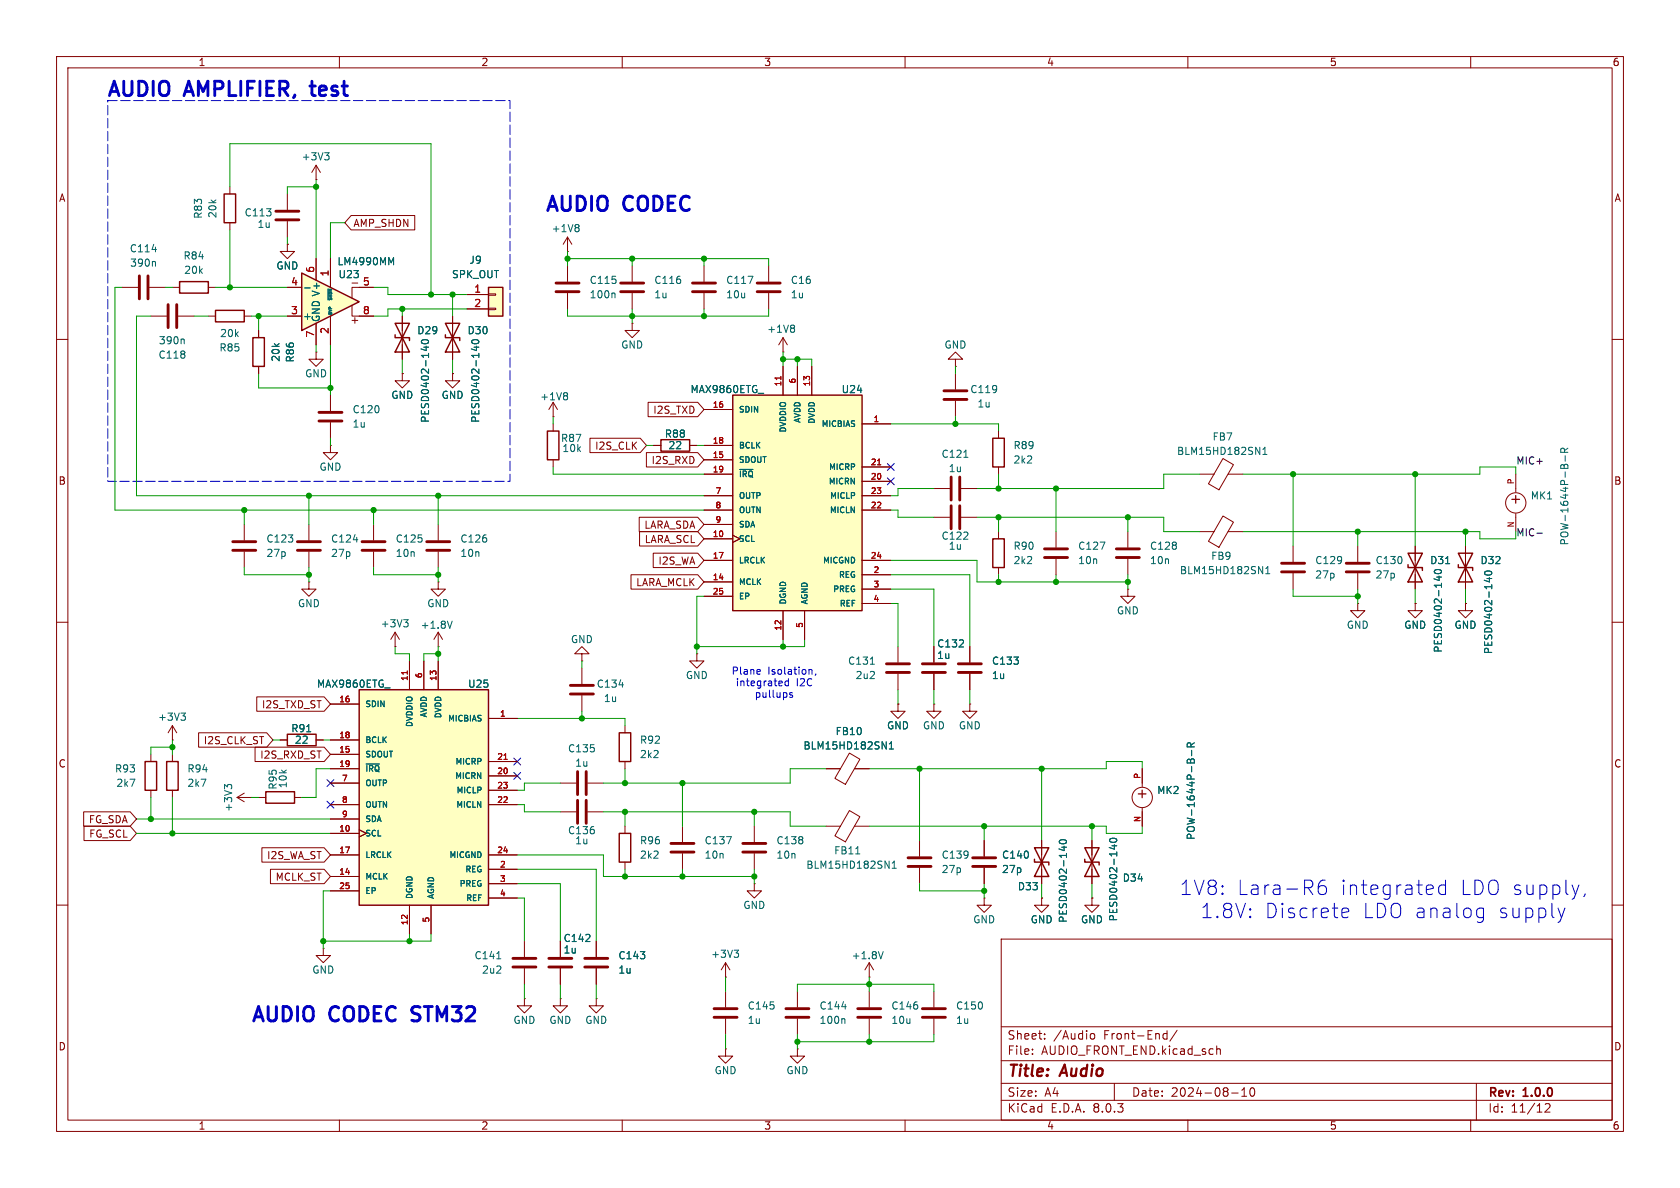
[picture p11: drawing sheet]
<svg xmlns="http://www.w3.org/2000/svg" width="297mm" height="210mm" viewBox="0 0 297 210" stroke-linecap="round" stroke-linejoin="round" font-family="sans-serif">
<defs><g id="words">
<g font-size="3.5" fill="#0000c2">
<text x="18.6" y="17.8">AUDIO</text>
<text x="32.8" y="17.8">AMPLIFIER,</text>
<text x="56.1" y="17.8">test</text>
<text x="96.1" y="38.1">AUDIO</text>
<text x="110.3" y="38.1">CODEC</text>
<text x="208.5" y="158.5">1V8:</text>
<text x="218.6" y="158.5">Lara-R6</text>
<text x="236.8" y="158.5">integrated</text>
<text x="258" y="158.5">LDO supply,</text>
<text x="212.2" y="162.6">1.8V:</text>
<text x="223.5" y="162.6">Discrete</text>
<text x="240.8" y="162.6">LDO analog</text>
<text x="264.6" y="162.6">supply</text>
<text x="44.1" y="181.4">AUDIO</text>
<text x="58.3" y="181.4">CODEC</text>
<text x="73.8" y="181.4">STM32</text>
</g>
<g font-size="2.8" fill="#840000">
<text x="178" y="190.9">Title:</text>
<text x="187.7" y="190.9">Audio</text>
</g>
<g font-size="2.5" fill="#840000">
<text x="266.7" y="89.4">+</text>
<text x="200.7" y="141.4">+</text>
</g>
<g font-size="2.1" fill="#840000">
<text x="178" y="184">Sheet:</text>
<text x="186.2" y="184">/Audio</text>
<text x="195.2" y="184">Front-End/</text>
<text x="178" y="186.7">File:</text>
<text x="184.1" y="186.7">AUDIO_FRONT_END.kicad_sch</text>
<text x="178" y="196.9">KiCad</text>
<text x="178" y="194.1">Size:</text>
<text x="184.7" y="194.1">A4</text>
<text x="185.7" y="196.9">E.D.A.</text>
<text x="193.3" y="196.9">8.0.3</text>
<text x="200" y="194.1">Date:</text>
<text x="207" y="194.1">2024-08-10</text>
<text x="263" y="194.3">Rev:</text>
<text x="263" y="196.9">Id:</text>
<text x="267.1" y="196.9">11/12</text>
<text x="269.4" y="194.3">1.0.0</text>
</g>
<g font-size="1.8" fill="#840000">
<text x="35" y="11.9">1</text>
<text x="85" y="11.9">2</text>
<text x="135" y="11.9">3</text>
<text x="185" y="11.9">4</text>
<text x="235" y="11.9">5</text>
<text x="285" y="11.9">6</text>
<text x="10.3" y="35.9">A</text>
<text x="285.3" y="35.9">A</text>
<text x="62.4" y="40.3">AMP_SHDN</text>
<text x="115.4" y="73.3">I2S_TXD</text>
<text x="105.1" y="79.7">I2S_CLK</text>
<text x="115.1" y="82.2">I2S_RXD</text>
<text x="10.3" y="85.9">B</text>
<text x="285.3" y="85.9">B</text>
<text x="113.8" y="93.7">LARA_SDA</text>
<text x="113.9" y="96.2">LARA_SCL</text>
<text x="116.3" y="100">I2S_WA</text>
<text x="112.4" y="103.8">LARA_MCLK</text>
<text x="46.2" y="125.4">I2S_TXD_ST</text>
<text x="35.9" y="131.8">I2S_CLK_ST</text>
<text x="10.3" y="135.9">C</text>
<text x="45.9" y="134.3">I2S_RXD_ST</text>
<text x="285.3" y="135.9">C</text>
<text x="15.6" y="145.7">FG_SDA</text>
<text x="15.7" y="148.3">FG_SCL</text>
<text x="47.1" y="152.1">I2S_WA_ST</text>
<text x="48.6" y="155.9">MCLK_ST</text>
<text x="10.3" y="185.9">D</text>
<text x="285.3" y="185.9">D</text>
<text x="35" y="199.9">1</text>
<text x="85" y="199.9">2</text>
<text x="135" y="199.9">3</text>
<text x="185" y="199.9">4</text>
<text x="235" y="199.9">5</text>
<text x="285" y="199.9">6</text>
</g>
<g font-size="1.8" fill="#006464">
<text x="53.2" y="28.5">+3V3</text>
<text x="35.9" y="38.8" transform="rotate(-90 35.9 38.8)">R83</text>
<text x="38.5" y="38.7" transform="rotate(-90 38.5 38.7)">20k</text>
<text x="43.1" y="38.5">C113</text>
<text x="45.4" y="40.5">1u</text>
<text x="97.4" y="41.2">+1V8</text>
<text x="22.8" y="44.8">C114</text>
<text x="22.9" y="47.3">390n</text>
<text x="32.3" y="46.1">R84</text>
<text x="48.8" y="47.9">GND</text>
<text x="59.6" y="47.1">LM4990MM</text>
<text x="82.9" y="46.8">J9</text>
<text x="32.5" y="48.6">20k</text>
<text x="59.7" y="49.4">U23</text>
<text x="79.8" y="49.4">SPK_OUT</text>
<text x="104.1" y="50.4">C115</text>
<text x="104.1" y="52.9">100n</text>
<text x="115.6" y="50.4">C116</text>
<text x="115.6" y="52.9">1u</text>
<text x="128.3" y="50.4">C117</text>
<text x="128.3" y="52.9">10u</text>
<text x="139.7" y="52.9">1u</text>
<text x="139.7" y="50.4">C16</text>
<text x="38.8" y="59.8">20k</text>
<text x="53.5" y="56.7">+</text>
<text x="56.7" y="57" transform="rotate(-90 56.7 57)">GND V+</text>
<text x="73.7" y="59.3">D29</text>
<text x="82.6" y="59.3">D30</text>
<text x="135.5" y="59">+1V8</text>
<text x="27.9" y="63.6">C118</text>
<text x="28" y="61.1">390n</text>
<text x="38.7" y="62.3">R85</text>
<text x="49.6" y="64.1" transform="rotate(-90 49.6 64.1)">20k</text>
<text x="52.2" y="64.2" transform="rotate(-90 52.2 64.2)">R86</text>
<text x="109.7" y="61.8">GND</text>
<text x="166.9" y="61.8">GND</text>
<text x="53.8" y="66.9">GND</text>
<text x="69.1" y="70.7">GND</text>
<text x="78" y="70.7">GND</text>
<text x="95.4" y="71">+1V8</text>
<text x="122" y="69.7">MAX9860ETG_</text>
<text x="148.7" y="69.7">U24</text>
<text x="171.4" y="69.7">C119</text>
<text x="62.2" y="73.3">C120</text>
<text x="62.2" y="75.8">1u</text>
<text x="76" y="74.8" transform="rotate(-90 76 74.8)">PESD0402-140</text>
<text x="84.9" y="74.8" transform="rotate(-90 84.9 74.8)">PESD0402-140</text>
<text x="117.4" y="77.6">R88</text>
<text x="172.7" y="72.2">1u</text>
<text x="56.4" y="83.4">GND</text>
<text x="99.1" y="78.3">R87</text>
<text x="99.3" y="80.1">10k</text>
<text x="118.1" y="79.6">22</text>
<text x="166.4" y="81.1">C121</text>
<text x="167.6" y="83.7">1u</text>
<text x="179.1" y="82.1">2k2</text>
<text x="179.1" y="79.6">R89</text>
<text x="208" y="80.6">BLM15HD182SN1</text>
<text x="214.3" y="78.1">FB7</text>
<text x="270.5" y="88.5">MK1</text>
<text x="166.4" y="95.6">C122</text>
<text x="47" y="96.1">C123</text>
<text x="47" y="98.7">27p</text>
<text x="58.4" y="96.1">C124</text>
<text x="58.4" y="98.7">27p</text>
<text x="69.9" y="96.1">C125</text>
<text x="69.9" y="98.7">10n</text>
<text x="81.3" y="96.1">C126</text>
<text x="81.3" y="98.7">10n</text>
<text x="167.6" y="97.4">1u</text>
<text x="179.1" y="99.9">2k2</text>
<text x="179.1" y="97.4">R90</text>
<text x="190.5" y="97.4">C127</text>
<text x="190.5" y="99.9">10n</text>
<text x="203.2" y="97.4">C128</text>
<text x="203.2" y="99.9">10n</text>
<text x="208.5" y="101.7">BLM15HD182SN1</text>
<text x="214" y="99.2">FB9</text>
<text x="232.4" y="99.9">C129</text>
<text x="243.1" y="99.9">C130</text>
<text x="252.7" y="99.9">D31</text>
<text x="261.6" y="99.9">D32</text>
<text x="277.5" y="96.5" transform="rotate(-90 277.5 96.5)">POW-1644P-B-R</text>
<text x="52.6" y="107.5">GND</text>
<text x="75.4" y="107.5">GND</text>
<text x="232.4" y="102.5">27p</text>
<text x="243.1" y="102.5">27p</text>
<text x="67.2" y="111.1">+3V3</text>
<text x="74.3" y="111.4">+1.8V</text>
<text x="100.8" y="113.9">GND</text>
<text x="197.4" y="108.8">GND</text>
<text x="238" y="111.4">GND</text>
<text x="248.2" y="111.4">GND</text>
<text x="257" y="111.4">GND</text>
<text x="149.8" y="117.7">C131</text>
<text x="165.6" y="114.7">C132</text>
<text x="165.6" y="116.7">1u</text>
<text x="175.3" y="117.7">C133</text>
<text x="255.1" y="115.5" transform="rotate(-90 255.1 115.5)">PESD0402-140</text>
<text x="264" y="115.7" transform="rotate(-90 264 115.7)">PESD0402-140</text>
<text x="55.9" y="121.8">MAX9860ETG_</text>
<text x="82.7" y="121.8">U25</text>
<text x="105.4" y="121.8">C134</text>
<text x="106.7" y="124.3">1u</text>
<text x="121.2" y="120.2">GND</text>
<text x="151.2" y="120.2">2u2</text>
<text x="175.3" y="120.2">1u</text>
<text x="27.8" y="127.6">+3V3</text>
<text x="51.4" y="129.6">R91</text>
<text x="52" y="131.7">22</text>
<text x="113" y="131.7">R92</text>
<text x="147.6" y="130.1">FB10</text>
<text x="156.7" y="129.1">GND</text>
<text x="163.1" y="129.1">GND</text>
<text x="169.4" y="129.1">GND</text>
<text x="20.2" y="136.8">R93</text>
<text x="33" y="136.8">R94</text>
<text x="100.3" y="133.2">C135</text>
<text x="101.6" y="135.7">1u</text>
<text x="113" y="134.2">2k2</text>
<text x="141.9" y="132.7">BLM15HD182SN1</text>
<text x="20.5" y="139.3">2k7</text>
<text x="33" y="139.3">2k7</text>
<text x="41.2" y="143.6" transform="rotate(-90 41.2 143.6)">+3V3</text>
<text x="49.1" y="139.7" transform="rotate(-90 49.1 139.7)">R95</text>
<text x="50.9" y="139.4" transform="rotate(-90 50.9 139.4)">10k</text>
<text x="204.5" y="140.6">MK2</text>
<text x="100.3" y="147.7">C136</text>
<text x="101.6" y="149.5">1u</text>
<text x="113" y="149.5">R96</text>
<text x="124.5" y="149.5">C137</text>
<text x="137.2" y="149.5">C138</text>
<text x="211.4" y="148.6" transform="rotate(-90 211.4 148.6)">POW-1644P-B-R</text>
<text x="113" y="152">2k2</text>
<text x="124.5" y="152">10n</text>
<text x="137.2" y="152">10n</text>
<text x="142.4" y="153.8">BLM15HD182SN1</text>
<text x="147.4" y="151.2">FB11</text>
<text x="166.4" y="152">C139</text>
<text x="166.4" y="154.5">27p</text>
<text x="177" y="152">C140</text>
<text x="177" y="154.5">27p</text>
<text x="131.3" y="160.9">GND</text>
<text x="179.8" y="157.6">D33</text>
<text x="198.4" y="156.1">D34</text>
<text x="99.5" y="166.7">C142</text>
<text x="172" y="163.4">GND</text>
<text x="182.1" y="163.4">GND</text>
<text x="188.8" y="163.2" transform="rotate(-90 188.8 163.2)">PESD0402-140</text>
<text x="191" y="163.4">GND</text>
<text x="197.7" y="163" transform="rotate(-90 197.7 163)">PESD0402-140</text>
<text x="55.1" y="172.3">GND</text>
<text x="83.8" y="169.8">C141</text>
<text x="85.1" y="172.3">2u2</text>
<text x="99.5" y="168.8">1u</text>
<text x="109.2" y="169.8">C143</text>
<text x="109.2" y="172.3">1u</text>
<text x="125.6" y="169.5">+3V3</text>
<text x="150.5" y="169.8">+1.8V</text>
<text x="132.1" y="178.7">C145</text>
<text x="144.8" y="178.7">C144</text>
<text x="157.5" y="178.7">C146</text>
<text x="168.9" y="178.7">C150</text>
<text x="90.7" y="181.2">GND</text>
<text x="97" y="181.2">GND</text>
<text x="103.4" y="181.2">GND</text>
<text x="132.1" y="181.2">1u</text>
<text x="144.8" y="181.2">100n</text>
<text x="157.5" y="181.2">10u</text>
<text x="168.9" y="181.2">1u</text>
<text x="126.2" y="190.1">GND</text>
<text x="138.9" y="190.1">GND</text>
</g>
<g font-size="1.8" fill="#a90000">
<text x="51.4" y="50.5">4</text>
<text x="55.6" y="48.3" transform="rotate(-90 55.6 48.3)">6</text>
<text x="58.2" y="49" transform="rotate(-90 58.2 49)">1</text>
<text x="64.1" y="50.5">5</text>
<text x="83.7" y="51.8">1</text>
<text x="51.4" y="55.6">3</text>
<text x="55.6" y="59.8" transform="rotate(-90 55.6 59.8)">7</text>
<text x="58.2" y="59.1" transform="rotate(-90 58.2 59.1)">2</text>
<text x="64.1" y="55.6">8</text>
<text x="83.7" y="54.4">2</text>
</g>
<text font-size="1.8" fill="#0f0f0f" x="268" y="82.2">MIC+</text>
<text font-size="1.8" fill="#009600" x="268" y="94.9">MIC-</text>
<g font-size="1.8" fill="#0000c2">
<text x="129.2" y="119.5">Plane</text>
<text x="135.7" y="119.5">Isolation,</text>
<text x="130" y="121.5">integrated</text>
<text x="133.3" y="123.6">pullups</text>
<text x="140.8" y="121.5">I2C</text>
</g>
<g font-size="1.4" fill="#a90000">
<text x="138.2" y="68.4" transform="rotate(-90 138.2 68.4)">11</text>
<text x="140.7" y="67.9" transform="rotate(-90 140.7 67.9)">6</text>
<text x="143.3" y="68.4" transform="rotate(-90 143.3 68.4)">13</text>
<text x="125.9" y="72.1">16</text>
<text x="154.3" y="74.7">1</text>
<text x="125.9" y="81">15</text>
<text x="125.9" y="78.5">18</text>
<text x="125.9" y="83.6">19</text>
<text x="153.8" y="82.3">21</text>
<text x="126.4" y="87.4">7</text>
<text x="126.4" y="89.9">8</text>
<text x="153.8" y="84.8">20</text>
<text x="153.8" y="89.9">22</text>
<text x="153.8" y="87.4">23</text>
<text x="267.7" y="85.7" transform="rotate(-90 267.7 85.7)">P</text>
<text x="125.9" y="95">10</text>
<text x="126.4" y="92.5">9</text>
<text x="267.7" y="93.4" transform="rotate(-90 267.7 93.4)">N</text>
<text x="125.9" y="98.8">17</text>
<text x="153.8" y="98.8">24</text>
<text x="154.3" y="101.3">2</text>
<text x="125.9" y="102.6">14</text>
<text x="125.9" y="105.2">25</text>
<text x="154.3" y="103.9">3</text>
<text x="154.3" y="106.4">4</text>
<text x="138.2" y="111.6" transform="rotate(-90 138.2 111.6)">12</text>
<text x="142" y="111.1" transform="rotate(-90 142 111.1)">5</text>
<text x="74.7" y="120" transform="rotate(-90 74.7 120)">6</text>
<text x="59.9" y="124.2">16</text>
<text x="72.1" y="120.5" transform="rotate(-90 72.1 120.5)">11</text>
<text x="77.2" y="120.5" transform="rotate(-90 77.2 120.5)">13</text>
<text x="59.9" y="130.6">18</text>
<text x="88.3" y="126.7">1</text>
<text x="59.9" y="133.1">15</text>
<text x="59.9" y="135.6">19</text>
<text x="87.8" y="136.9">20</text>
<text x="87.8" y="134.4">21</text>
<text x="201.7" y="137.8" transform="rotate(-90 201.7 137.8)">P</text>
<text x="60.3" y="138.2">7</text>
<text x="60.3" y="142">8</text>
<text x="87.8" y="142">22</text>
<text x="87.8" y="139.4">23</text>
<text x="59.9" y="147.1">10</text>
<text x="60.3" y="144.5">9</text>
<text x="201.7" y="145.4" transform="rotate(-90 201.7 145.4)">N</text>
<text x="59.9" y="154.7">14</text>
<text x="59.9" y="150.9">17</text>
<text x="87.8" y="150.9">24</text>
<text x="88.3" y="153.4">2</text>
<text x="88.3" y="156">3</text>
<text x="59.9" y="157.2">25</text>
<text x="88.3" y="158.5">4</text>
<text x="72.1" y="163.7" transform="rotate(-90 72.1 163.7)">12</text>
<text x="75.9" y="163.2" transform="rotate(-90 75.9 163.2)">5</text>
</g>
<g font-size="1.4" fill="#006464">
<text x="130.6" y="73.1">SDIN</text>
<text x="139.2" y="76.6" transform="rotate(-90 139.2 76.6)">DVDDIO</text>
<text x="141.7" y="74.9" transform="rotate(-90 141.7 74.9)">AVDD</text>
<text x="144.2" y="75" transform="rotate(-90 144.2 75)">DVDD</text>
<text x="145.1" y="75.7">MICBIAS</text>
<text x="130.6" y="82">SDOUT</text>
<text x="130.6" y="79.5">BCLK</text>
<text x="146.4" y="83.3">MICRP</text>
<text x="130.6" y="84.6">~{IRQ}</text>
<text x="130.6" y="88.4">OUTP</text>
<text x="146.4" y="85.8">MICRN</text>
<text x="146.6" y="88.4">MICLP</text>
<text x="130.6" y="96">SCL</text>
<text x="130.6" y="90.9">OUTN</text>
<text x="130.6" y="93.4">SDA</text>
<text x="146.6" y="90.9">MICLN</text>
<text x="130.6" y="99.8">LRCLK</text>
<text x="145.4" y="99.8">MICGND</text>
<text x="130.6" y="103.6">MCLK</text>
<text x="130.6" y="106.1">EP</text>
<text x="139.2" y="106.9" transform="rotate(-90 139.2 106.9)">DGND</text>
<text x="143" y="106.9" transform="rotate(-90 143 106.9)">AGND</text>
<text x="147.2" y="104.9">PREG</text>
<text x="148.2" y="102.3">REG</text>
<text x="148.3" y="107.4">REF</text>
<text x="64.5" y="125.2">SDIN</text>
<text x="64.5" y="131.5">BCLK</text>
<text x="73.1" y="128.7" transform="rotate(-90 73.1 128.7)">DVDDIO</text>
<text x="75.7" y="127" transform="rotate(-90 75.7 127)">AVDD</text>
<text x="78.2" y="127.1" transform="rotate(-90 78.2 127.1)">DVDD</text>
<text x="79.1" y="127.7">MICBIAS</text>
<text x="64.5" y="134.1">SDOUT</text>
<text x="64.5" y="136.6">~{IRQ}</text>
<text x="80.3" y="137.9">MICRN</text>
<text x="80.4" y="135.4">MICRP</text>
<text x="64.5" y="139.2">OUTP</text>
<text x="64.5" y="143">OUTN</text>
<text x="80.5" y="143">MICLN</text>
<text x="80.6" y="140.4">MICLP</text>
<text x="64.5" y="148.1">SCL</text>
<text x="64.5" y="145.5">SDA</text>
<text x="64.5" y="155.7">MCLK</text>
<text x="64.5" y="151.9">LRCLK</text>
<text x="79.3" y="151.9">MICGND</text>
<text x="82.1" y="154.4">REG</text>
<text x="64.5" y="158.2">EP</text>
<text x="73.1" y="159" transform="rotate(-90 73.1 159)">DGND</text>
<text x="76.9" y="159" transform="rotate(-90 76.9 159)">AGND</text>
<text x="81.1" y="156.9">PREG</text>
<text x="82.3" y="159.5">REF</text>
</g>
<g font-size=".7" fill="#006464">
<text x="58.9" y="53.3" transform="rotate(-90 58.9 53.3)">~{SHDN}</text>
<text x="58.9" y="55.8" transform="rotate(-90 58.9 55.8)">BYP</text>
</g>
</g></defs>
<g fill="none" stroke="#840000" stroke-width=".18">
<path d="M10 10h277v190h-277zM12 12h273v186h-273zM60 10v2M110 10v2M160 10v2M210 10v2M260 10v2M50.8 34.3v2.8M50.8 39.1v2.8M10 60h2M21.6 50.8h2.8M26.4 50.8h2.8"/>
<path d="M285 60h2M10 110h2M69.8 114.3h.1M69.8 111.8l-.7 1.2M69.8 111.8v2.5M69.8 111.8l.8 1.2M171.4 114.3v2.8M171.4 119.1v2.8M285 110h2M171.4 124.5v1.2h1.3l-1.3 1.3-1.2-1.3h1.2M171.4 124.5h.1M10 160h2"/>
<path d="M285 160h2M177 166h108v32h-108zM60 198v2M110 198v2M160 198v2M177 194.5h108M177 191.5h108M177 187.5h108M177 181.5h108M182.5 186.3v.1M182.5 185.5v.1M184.7 183.6v.1"/>
<path d="M184.7 182.8v.1M192.7 183l.3-.3 .4 .1 .1 .2v.4l-.1 .2-.4 .1-.3-.3M197 191.5v3M205.7 182.8h.6M205.7 183.6h.6M206.3 182.2v1.5M208.1 182.1l-1.3 2M210 198v2M215.1 184.9v1.5M215.1 185.5l.2-.1 .4 .1v.9M217.7 193.2h1.2M219.5 193.8h.9"/>
<path d="M219.5 192.7l.5-.4v1.5M221.2 192.4l.1-.1a.81 .81 0 0 1 .6 .6 .81 .81 0 0 1-.3 .8l-.1 .1a.81 .81 0 0 1-.6-.6 .81 .81 0 0 1 .3-.8zM260 198v2M261 191.5v6.5M273.2 195.2l.5-.1 .3 .1v.3l-.9 1.1h.9"/>
</g>
<path d="M48.8 37.3h4M48.8 38.9h4M24.6 48.8v4M26.2 48.8v4M169.4 118.9h4.1M169.4 117.3h4.1" fill="none" stroke="#840000" stroke-width=".51"/>
<path d="M26.9 44.1h.8M27.3 46.2l.2 .2v.7M71.4 109.5h.7l-.4 .5M71.9 110l.2 .3v.3l-.2 .2" fill="none" stroke="#006464" stroke-width=".18"/>
<path d="M53.3 48.3l10.2 5-10.2 5.1z" fill="#ffffc2"/>
<g fill="none" stroke="#840000" stroke-width=".18">
<path d="M50.8 55.9h2.5M50.8 50.8h2.5M55.9 45.7v3.8M55.9 57.2v3.8M58.4 45.7v5.1M58.4 55.9v5.1M62.2 54v1.9h3.8M62.2 50h1M62.2 56.6h1M62.7 56.1v1.1M66 50.8h-3.8v1.9M80 55.9v7.6"/>
<path d="M100.3 44.5h.1M100.3 41.9l-.7 1.3M100.3 41.9v2.6M100.3 41.9l.8 1.3M111.8 57.2v1.2h1.2l-1.2 1.3-1.3-1.3h1.3M111.8 57.2h.1M111.8 47v2.8M111.8 51.8v2.8M80 66v1.3h1.3l-1.3 1.3-1.3-1.3h1.3M80 66h.1M97.8 73.7h.1M97.8 71.1v2.6"/>
<path d="M97.8 74.9v1.3M97.8 71.1l-.8 1.3M97.8 71.1l.8 1.3M77.5 92.7v2.8M77.5 97.5v2.8M97.8 81.3v1.3M165.1 91.4h2.8M169.9 91.4h2.8M176.5 94v1.3M77.5 114.3h.1M77.5 111.8v2.5M77.5 111.8l-.8 1.2"/>
<path d="M77.5 111.8l.7 1.2M102.9 115.6h1.2l-1.2-1.3-1.3 1.3h1.3v1.2M102.9 116.8h.1M102.9 118.1v2.8M123.2 115.6v1.2h1.3l-1.3 1.3-1.3-1.3h1.3M123.2 115.6h.1M176.5 100.3v1.3M99.1 138.4h2.8M102.9 122.9v2.8M103.9 138.4h2.8M110.5 128.3v1.2M110.5 134.6v1.3"/>
<path d="M110.5 146.1v1.2M110.5 152.4v1.3M120.6 146.1v2.7M120.6 150.9v2.8M133.3 156.2v1.3h1.3l-1.3 1.3-1.2-1.3h1.2M133.3 156.2h.1M133.3 146.1v2.7M133.3 150.9v2.8M146 146.1h2.6M150.2 143.3l1.8 1.1-2.5 4.4-1.9-1zM151.1 146.1h2.6M162.6 148.6v2.8"/>
<path d="M162.6 153.4v2.8M174 158.8v1.2h1.3l-1.3 1.3-1.3-1.3h1.3M174 158.8h.1M174 148.6v2.8M174 153.4v2.8M193 158.8v1.2h1.3l-1.3 1.3-1.2-1.3h1.2M193 158.8h.1M193 148.6v7.6M105.4 166.4v2.8M105.4 171.2v2.8M128.3 172.7h.1M128.3 170.2l-.8 1.3"/>
<path d="M128.3 170.2v2.5M128.3 175.3v2.8M128.3 170.2l.7 1.3M141 175.3v2.8M153.7 172.7h.1M153.7 170.2l-.8 1.3M153.7 170.2v2.5M153.7 175.3v2.8M153.7 170.2l.7 1.3M128.3 185.4v1.3h1.2l-1.2 1.3-1.3-1.3h1.3M128.3 185.4h.1M128.3 180.1v2.8"/>
<path d="M141 185.4v1.3h1.2l-1.2 1.3-1.3-1.3h1.3M141 185.4h.1M141 180.1v2.8M153.7 180.1v2.8"/>
</g>
<path d="M53.3 48.3l10.2 5-10.2 5.1zM78.7 59.2v.5h2.6v.5M78.7 57.2h2.6l-2.6 5h2.6zM96.8 76.2h2v5.1h-2zM175.5 95.3h2v5h-2zM109.5 129.5h2v5.1h-2zM109.5 147.3h2v5.1h-2zM191.8 151.9v.5h2.5v.5M191.8 149.9h2.5l-2.5 5h2.5z" fill="none" stroke="#840000" stroke-width=".25"/>
<g fill="none" stroke="#006464" stroke-width=".18">
<path d="M102.1 39.7l.3 .2-.3 .3 .3 .3v.2l-.3 .3M53.9 50.9h.9M58 51.1v1.9M58.1 54.8l.3 .1-.3 .2M58.2 55.3l-.1 .2h.5M58.2 54.3l-.1 .3h.5M69.2 46.4l.4-.9v1.3M83.4 60.2a.75 .75 0 0 1 1.3 .3 .72 .72 0 0 1-1.3-.2zM83.8 61.4h.9M84.2 61.2v.8l-.9-.3M100.1 69.4l.2 .3-.2 .3 .2 .2v.2l-.2 .3M79.9 109.8l-.4 1.3"/>
<path d="M109.4 121.1h.8M128.4 147.9h.9l-.6 1.3M151.3 150.9h.7M157.7 153.5h.8M157.7 152.6l.4-.4v1.3M196.3 148.3a.68 .68 0 0 1 1.1 .3 .72 .72 0 0 1-1.2-.1zM196.6 149.5h.8M197 149.3v.8l-.9-.3M129.8 168h.8l-.5 .4M130.3 168.4l.3 .3v.3l-.3 .2M148.8 178h.8M156.1 168.2l-.4 1.3"/>
<path d="M149.2 180.1l.2 .2v.6"/>
</g>
<g fill="none" stroke="#840000" stroke-width=".51">
<path d="M109.7 51.6h4.1M109.7 50h4.1M75.4 97.3h4.1M75.4 95.8h4.1M168.1 89.4v4.1M169.7 89.4v4.1M100.8 122.7h4.1M100.8 121.2h4.1M102.1 136.4v4.1M103.6 136.4v4.1M118.6 150.6h4.1M118.6 149.1h4.1"/>
<path d="M131.3 150.6h4.1M131.3 149.1h4.1M160.5 153.2h4.1M160.5 151.6h4.1M172 153.2h4M172 151.6h4M103.4 170.9h4M103.4 169.4h4M126.2 179.8h4.1M126.2 178.3h4.1M138.9 179.8h4.1M138.9 178.3h4.1"/>
<path d="M151.6 179.8h4.1M151.6 178.3h4.1"/>
</g>
<path d="M86.4 50.8h2.5v5.1h-2.5z" fill="#ffffc2"/>
<g fill="none" stroke="#840000" stroke-width=".18">
<path d="M71.1 55.9v7.6M82.5 52.1h3.9M82.5 54.6h3.9M86.4 54.5h1.2v.2h-1.2zM86.4 51.9h1.2v.3h-1.2zM100.3 47v2.8M100.3 51.8v2.8M124.5 47v2.8M124.5 51.8v2.8M135.9 47v2.8M135.9 51.8v2.8M138.4 59.7l-.7 1.3"/>
<path d="M138.4 59.7v2.5M138.4 59.7l.8 1.3M58.4 78.7v1.3h1.3l-1.3 1.3-1.3-1.3h1.3M58.4 78.7h.1M58.4 69.9v2.7M58.4 74.7v2.8M71.1 66v1.3h1.3l-1.3 1.3-1.3-1.3h1.3M71.1 66h.1M138.4 62.2h.1M168.9 63.5h1.3l-1.3-1.3-1.3 1.3h1.3v1.3M168.9 64.8h.1M168.9 66v2.8"/>
<path d="M168.9 70.9v2.8M176.5 76.2v1.3M165.1 86.4h2.8M169.9 86.4h2.8M176.5 82.6v1.2M186.7 94v2.8M186.7 98.8v2.8M199.4 94v2.8M199.4 98.8v2.8M228.6 96.5v2.8M268 83.8v3.2M268 90.8v3.2"/>
<path d="M77.5 102.9v1.2h1.2l-1.2 1.3-1.3-1.3h1.3M77.5 102.9h.1M199.4 104.1v1.3h1.3l-1.3 1.3-1.3-1.3h1.3M199.4 104.1h.1M228.6 101.3v2.8M26.7 133.4v1.2M26.7 139.7v1.3M30.5 130.8h.1M30.5 128.3v2.5M30.5 133.4v1.2M30.5 139.7v1.3M30.5 128.3l-.8 1.2"/>
<path d="M30.5 128.3l.7 1.2M49.5 130.8h1.3M55.9 130.8h1.2M41.9 141l1.3 .7M41.9 141h2.5M43.2 140.2l-1.3 .8M44.4 141h.1M45.7 141h1.3M52.1 141h1.2M99.1 143.5h2.8M103.9 143.5h2.8M184.1 158.8v1.2h1.3l-1.3 1.3-1.2-1.3h1.2"/>
<path d="M184.1 158.8h.1M184.1 148.6v7.6M165.1 175.3v2.8M165.1 180.1v2.8"/>
<circle cx="268" cy="88.9" r="1.8"/>
</g>
<path d="M69.8 59.2v.5h2.6v.5M69.8 57.2h2.6l-2.6 5h2.6zM86.4 50.8h2.5v5.1h-2.5zM175.5 77.5h2v5.1h-2zM25.7 134.6h2v5.1h-2zM29.5 134.6h2v5.1h-2zM47 140h5.1v2h-5.1zM50.8 129.8h5.1v2h-5.1zM182.9 151.9v.5h2.5v.5M182.9 149.9h2.5l-2.5 5h2.5z" fill="none" stroke="#840000" stroke-width=".25"/>
<g fill="none" stroke="#840000" stroke-width=".51">
<path d="M98.3 51.6h4.1M98.3 50h4.1M122.4 51.6h4.1M122.4 50h4.1M133.9 51.6h4M133.9 50h4M56.4 74.4h4.1M56.4 72.9h4.1M166.9 70.6h4M166.9 69.1h4M168.1 84.3v4.1M169.7 84.3v4.1"/>
<path d="M184.7 98.6h4M184.7 97h4M197.4 98.6h4M197.4 97h4M226.6 99.6h4M226.6 101.1h4M102.1 141.5v4M103.6 141.5v4M163.1 179.8h4M163.1 178.3h4"/>
</g>
<g fill="none" stroke="#006464" stroke-width=".18">
<path d="M108.5 51.8l.2 .2v.6M132.3 48.8h.8l-.5 1.3M140.2 57.5l.3 .2-.3 .3 .3 .3v.2l-.3 .2M74.6 60.2a.75 .75 0 0 1 1.2 .3 .72 .72 0 0 1-1.3-.2zM74.9 61.4h.9M75.3 61.2v.8l-.9-.3M276.6 80l-.1-.6-.2-.2-.3 .1-.1 .7h1.3M277.2 79.2l-.6 .5M170.4 80.8h.7M194.5 95.8h.8l-.5 1.3M276.5 82.4l.3-.3h.3l.1 .7M276.5 82.4l-.2-.3-.3 .1-.1 .6"/>
<path d="M276.5 82.4v.4M276.7 80.6v.9M32 126.1h.8l-.4 .4M32.5 126.5l.3 .3v.3l-.3 .2M40.2 139.1l-.5-.4v.8M40.2 138.9l.2-.2h.3l.3 .2M54.2 129.4h.7M187.4 148.6a.68 .68 0 0 1 1.1 .3 .72 .72 0 0 1-1.2-.2zM187.7 149.8h.8M188.1 149.6v.8l-.9-.3"/>
</g>
<path d="M129.5 69.9h22.9v38.1h-22.9z" fill="#ffffc2"/>
<path d="M38.1 54.9h5.1v2h-5.1zM44.7 59.7h2v5.1h-2zM129.5 69.9h22.9v38.1h-22.9zM248.9 99.8v.5h2.6v.5M248.9 97.8h2.6l-2.6 5.1h2.6zM257.8 99.8v.5h2.5v.5M257.8 97.8h2.5l-2.5 5.1h2.5z" fill="none" stroke="#840000" stroke-width=".25"/>
<g fill="none" stroke="#840000" stroke-width=".18">
<path d="M26.7 55.9h2.8M31.5 55.9h2.8M36.8 55.9h1.3M43.2 55.9h1.2M45.7 58.4v1.3M45.7 64.8v1.2M55.9 62.2v1.3h1.2l-1.2 1.3-1.3-1.3h1.3M55.9 62.2h.1M124.5 72.4h5M124.5 78.7h5M138.4 64.8v5.1M141 64.8v5.1"/>
<path d="M143.5 64.8v5.1M152.4 74.9h5.1M43.2 92.7v2.8M43.2 97.5v2.8M54.6 92.7v2.8M54.6 97.5v2.8M66 92.7v2.8M66 97.5v2.8M124.5 95.3h5M124.5 81.3h5M124.5 99.1h5M124.5 83.8h5"/>
<path d="M124.5 90.2h5M124.5 87.6h5M124.5 92.7h5M129.5 94.6l1.3 .7-1.3 .6M152.4 99.1h5.1M152.4 85.1h5.1M152.4 82.6h5.1M152.4 90.2h5.1M152.4 87.6h5.1M212.1 83.8h2.5M212.1 94h2.5M216.2 91.2l1.9 1.1-2.6 4.4-1.9-1z"/>
<path d="M216.2 81.1l1.9 1-2.6 4.5-1.9-1.1zM217.1 83.8h2.6M217.1 94h2.6M240 96.5v2.8M250.2 96.5v7.6M259.1 96.5v7.6M54.6 102.9v1.2h1.3l-1.3 1.3-1.3-1.3h1.3M54.6 102.9h.1M124.5 102.9h5M124.5 105.4h5M138.4 108v5M142.2 108v5"/>
<path d="M152.4 101.6h5.1M152.4 104.1h5.1M152.4 106.7h5.1M158.7 114.3v2.8M158.7 119.1v2.8M240 106.7v1.3h1.3l-1.3 1.2-1.2-1.2h1.2M240 106.7h.1M240 101.3v2.8M250.2 106.7v1.3h1.3l-1.3 1.2-1.3-1.2h1.3M250.2 106.7h.1M259.1 106.7v1.3h1.2l-1.2 1.2-1.3-1.2h1.3M259.1 106.7h.1"/>
<path d="M146 135.9h2.6M150.2 133.1l1.8 1.1-2.5 4.5-1.9-1.1zM151.1 135.9h2.6M158.7 124.5v1.2h1.3l-1.3 1.3-1.2-1.3h1.2M158.7 124.5h.1M201.9 135.9v3.2M201.9 142.9v3.2M57.1 167.6v1.3h1.3l-1.3 1.3-1.2-1.3h1.2M57.1 167.6h.1M92.7 176.5v1.3h1.3l-1.3 1.3-1.3-1.3h1.3M92.7 176.5h.1M92.7 166.4v2.8"/>
<path d="M92.7 171.2v2.8M99.1 176.5v1.3h1.2l-1.2 1.3-1.3-1.3h1.3M99.1 176.5h.1M99.1 166.4v2.8M99.1 171.2v2.8M105.4 176.5v1.3h1.3l-1.3 1.3-1.3-1.3h1.3M105.4 176.5h.1"/>
<circle cx="201.9" cy="141" r="1.8"/>
</g>
<path d="M138 66.5v.6M155.1 82.2h.6" fill="none" stroke="#a90000" stroke-width=".18"/>
<g fill="none" stroke="#006464" stroke-width=".18">
<path d="M32.4 59.9l.2 .2v.7M134 69.5h1M223.3 79.4l.3-.3v1.2M62.5 95.4h.7M130.8 83h2.3M223.3 80.3h.7M255.6 99.6h.7M153.9 117.4h.7M223.8 101.4h.7M223.8 100.5l.3-.4v1.3M253.6 100.9a.75 .75 0 0 1 1.2 .2 .72 .72 0 0 1-1.2-.1zM254 102h.8"/>
<path d="M254.4 101.8v.8l-.9-.3M262.5 101.1a.75 .75 0 0 1 1.2 .3 .72 .72 0 0 1-1.2-.2zM262.9 102.3h.8M263.3 102.1v.8l-.9-.3M157.2 132.4h.7M157.2 131.5l.4-.4v1.3M210.5 134.4l.2-.3 .3 .1 .1 .7M210.5 134.4l-.3-.2-.2 .1-.1 .6M210.5 134.4v.5M210.5 132v-.6l-.2-.1-.3 .1-.1 .6h1.2M210.7 132.6v1M211.1 131.3l-.6 .4"/>
<path d="M87.8 169.5h.7"/>
</g>
<g fill="none" stroke="#840000" stroke-width=".51">
<path d="M29.7 53.8v4.1M31.2 53.8v4.1M41.1 97.3h4.1M41.1 95.8h4.1M52.6 97.3h4M52.6 95.8h4M64 97.3h4.1M64 95.8h4.1M238 99.6h4.1M156.7 118.9h4.1M156.7 117.3h4.1M238 101.1h4.1"/>
<path d="M90.7 170.9h4M90.7 169.4h4M97 170.9h4.1M97 169.4h4.1"/>
</g>
<path d="M63.5 121.9h22.9v38.1h-22.9z" fill="#ffffc2"/>
<path d="M39.6 34.3h2.1v5.1h-2.1zM31.7 49.8h5.1v2h-5.1zM116.8 77.7h5.1v2.1h-5.1zM63.5 121.9h22.9v38.1h-22.9z" fill="none" stroke="#840000" stroke-width=".25"/>
<g fill="none" stroke="#840000" stroke-width=".18">
<path d="M40.6 33v1.3M40.6 39.4v1.2M55.9 31.8h.1M55.9 29.2l-.8 1.3M55.9 29.2v2.6M55.9 29.2l.7 1.3M62.1 38.1h11.2v2.5h-11.2l-1.1-1.2zM30.5 50.8h1.2M36.8 50.8h1.3M45.7 58.4v1.3M50.8 43.2v1.3h1.3l-1.3 1.2-1.3-1.2h1.3M50.8 43.2h.1"/>
<path d="M50.8 50.8h2.5M50.8 55.9h2.5M55.9 45.7v3.8M55.9 57.2v3.8M58.4 45.7v5.1M58.4 55.9v5.1M63.5 50.8h2.5M63.5 55.9h2.5M71.1 55.9v2.5M80 55.9v2.5M82.5 52.1h3.9M82.5 54.6h3.9"/>
<path d="M45.7 64.8v1.2M71.1 66h.1M71.1 61v2.5M80 66h.1M80 61v2.5M104.3 77.5h8.9l1.1 1.2-1.1 1.3h-8.9zM114.6 71.1h8.7l1.2 1.3-1.2 1.3h-8.7zM115.6 78.7h1.2M121.9 78.7h1.3M124.5 78.7h5M124.5 72.4h5M138.4 64.8v5.1"/>
<path d="M141 64.8v5.1M143.5 64.8v5.1M152.4 74.9h5.1M113 91.4h10.3l1.2 1.3-1.2 1.3h-10.3zM113.1 94h10.2l1.2 1.3-1.2 1.2h-10.2zM114.3 80h9l1.2 1.3-1.2 1.3h-9zM115.5 97.8h7.8l1.2 1.3-1.2 1.2h-7.8zM124.5 95.3h5M124.5 81.3h5M124.5 99.1h5M124.5 83.8h5M124.5 90.2h5"/>
<path d="M124.5 87.6h5M124.5 92.7h5M129.5 94.6l1.3 .7-1.3 .6M152.4 99.1h5.1M152.4 85.1h5.1M152.4 82.6h5.1M152.4 90.2h5.1M152.4 87.6h5.1M250.2 96.5v2.6M259.1 96.5v2.6M72.4 116.8v5.1M74.9 116.8v5.1"/>
<path d="M77.5 116.8v5.1M111.6 101.6h11.7l1.2 1.3-1.2 1.2h-11.7zM124.5 102.9h5M124.5 105.4h5M138.4 108v5M142.2 108v5M152.4 101.6h5.1M152.4 104.1h5.1M152.4 106.7h5.1M165.1 114.3v2.8M165.1 119.1v2.8M171.4 114.3v2.8"/>
<path d="M171.4 119.1v2.8M250.2 106.7h.1M250.2 101.6v2.5M259.1 106.7h.1M259.1 101.6v2.5M35.1 129.5h12l1.2 1.3-1.2 1.3h-12zM45.1 132.1h12.2l1.1 1.3-1.1 1.2h-12.2zM45.4 123.2h11.9l1.1 1.3-1.1 1.2h-11.9zM49.5 130.8h1.3M55.9 130.8h1.2M58.4 133.4h5.1M58.4 124.5h5.1"/>
<path d="M58.4 130.8h5.1M58.4 135.9h5.1M58.4 138.4h5.1M86.4 127h5M86.4 137.2h5M86.4 134.6h5M86.4 139.7h5M146 135.9h2.6M151.1 135.9h2.6M158.7 124.5h.1M165.1 124.5v1.2h1.3l-1.3 1.3-1.3-1.3h1.3M165.1 124.5h.1"/>
<path d="M201.9 135.9v2.5M14.8 143.5h8.2l1.1 1.3-1.1 1.3h-8.2zM14.9 146h8.1l1.1 1.3-1.1 1.3h-8.1zM46.3 149.9h11l1.1 1.2-1.1 1.3h-11zM47.8 153.7h9.5l1.1 1.2-1.1 1.3h-9.5zM58.4 147.3h5.1M58.4 154.9h5.1M58.4 151.1h5.1M58.4 142.2h5.1M58.4 157.5h5.1M58.4 144.8h5.1M63.5 146.7l1.3 .6-1.3 .7"/>
<path d="M86.4 151.1h5M86.4 153.7h5M86.4 142.2h5M86.4 156.2h5M86.4 158.8h5M174 148.6v2.8M174 153.4v2.8M184.1 158.8h.1M184.1 148.6v2.5M184.1 153.7v2.5M193 158.8h.1M193 148.6v2.5"/>
<path d="M193 153.7v2.5M201.9 143.5v2.6M72.4 160v5.1M76.2 160v5.1M99.1 166.4v2.8M99.1 171.2v2.8M105.4 166.4v2.8M105.4 171.2v2.8"/>
</g>
<path d="M138 66.5v.6M155.1 82.2h.6M72 118.6v.6M89.1 134.2h.6" fill="none" stroke="#a90000" stroke-width=".18"/>
<g fill="none" stroke="#006464" stroke-width=".18">
<path d="M57.4 27h.8l-.4 .5M57.9 27.5l.3 .2v.3l-.3 .3M53.9 50.9h.9M58 51.1v1.9M58.1 54.8l.3 .1-.3 .2M58.2 55.3l-.1 .2h.5M58.2 54.3l-.1 .3h.5M69.2 46.4l.4-.9v1.3M74.6 60.2a.75 .75 0 0 1 1.2 .3 .72 .72 0 0 1-1.3-.2zM74.9 61.4h.9M75.3 61.2v.8l-.9-.3M83.4 60.2a.75 .75 0 0 1 1.3 .3 .72 .72 0 0 1-1.3-.2z"/>
<path d="M83.8 61.4h.9M84.2 61.2v.8l-.9-.3M134 69.5h1M130.8 83h2.3M255.6 99.6h.7M253.6 100.9a.75 .75 0 0 1 1.2 .2 .72 .72 0 0 1-1.2-.1zM254 102h.8M254.4 101.8v.8l-.9-.3M262.5 101.1a.75 .75 0 0 1 1.2 .3 .72 .72 0 0 1-1.2-.2zM262.9 102.3h.8M263.3 102.1v.8l-.9-.3M54.2 129.4h.7"/>
<path d="M64.7 135.1h2.4M68 121.6h1M157.2 132.4h.7M157.2 131.5l.4-.4v1.3M210.5 134.4l.2-.3 .3 .1 .1 .7M210.5 134.4l-.3-.2-.2 .1-.1 .6M210.5 134.4v.5M210.5 132v-.6l-.2-.1-.3 .1-.1 .6h1.2M210.7 132.6v1M211.1 131.3l-.6 .4M187.4 148.6a.68 .68 0 0 1 1.1 .3 .72 .72 0 0 1-1.2-.2zM187.7 149.8h.8"/>
<path d="M188.1 149.6v.8l-.9-.3M196.3 148.3a.68 .68 0 0 1 1.1 .3 .72 .72 0 0 1-1.2-.1zM196.6 149.5h.8M197 149.3v.8l-.9-.3"/>
</g>
<path d="M163.1 118.9h4M163.1 117.3h4" fill="none" stroke="#840000" stroke-width=".51"/>
<path d="M271.7 94.3h1" fill="none" stroke="#0f0f0f" stroke-width=".18"/>
<g fill="none" stroke="#0000c2" stroke-width=".18">
<path d="M134.2 118.3l.2 .3-.6 .2M134.4 119.1l-.2 .1M139.4 120v1.2M143.2 118.3l.4 .2v.7M144.2 119.1l-.1 .3M139.4 120.4h-.4l-.2 .2 .1 .6h.5M140.1 122.5l-.3-.1-.2 .2 .1 .2 .4 .1v.3h-.5M234.3 155.6a1.01 1.01 0 0 0-1.2 1.1v.9l.2 .4 .7 .1 .4-.2 .1-.9-.2-.3-.8-.1-.4 .4M255.5 156.6l-.7-.2-.5 .5v.7l.3 .4 .2 .1 .7-.1M255.5 155.6v2.5M280.2 158l-.2 .5M237.6 160.5l.7 .1 .1 .5-1.2 .3"/>
<path d="M238.3 162.1l-.7 .1M261.5 160.5l.8 .1M262.3 162.1l-.8 .1M262.3 160.5v2.1a.69 .69 0 0 1-.9 .5M275.4 160.5l.6 1.7M276 162.2l-.2 .6M276.7 160.5l-.7 1.7"/>
</g>
<path d="M54.8 15.2h.9" fill="none" stroke="#0000c2" stroke-width=".51"/>
<path d="M19 17.8h71.2v67.3h-71.2z" fill="none" stroke="#0000c2" stroke-width=".18" stroke-dasharray="1.7 .6"/>
<g fill="none" stroke="#009600" stroke-width=".18">
<path d="M40.6 33v-7.6h35.6v26.7M55.9 31.8v13.9M55.9 33h-5.1v1.3M61 39.4h-2.6v6.3M21.6 50.8h-1.3v39.4h104.2M26.7 55.9h-2.6v31.7h100.4M29.2 50.8h1.3M34.3 55.9h2.5M38.1 50.8h12.7M40.6 40.6v10.2M44.4 55.9h6.4M45.7 55.9v2.5"/>
<path d="M50.8 41.9v1.3M66 50.8h2.6v1.3h13.9M71.1 54.6v1.3M80 52.1v3.8M82.5 54.6h-13.9v1.3h-2.6M100.3 54.6v1.3h35.6v-1.3M100.3 45.7h35.6v1.3M100.3 44.5v2.5M111.8 45.7v1.3M111.8 54.6v2.6M124.5 45.7v1.3M124.5 54.6v1.3"/>
<path d="M45.7 66v2.6h12.7M55.9 61v1.2M58.4 61v8.9M58.4 77.5v1.2M71.1 63.5v2.5M80 63.5v2.5M97.8 73.7v1.2M114.3 78.7h1.3M123.2 78.7h1.3M138.4 63.5h5.1v1.3M138.4 62.2v2.6M141 63.5v1.3"/>
<path d="M157.5 74.9h19v1.3M168.9 64.8v1.2M168.9 73.7v1.2M43.2 90.2v2.5M54.6 87.6v5.1M66 90.2v2.5M77.5 87.6v5.1M97.8 82.6v1.2h26.7M157.5 99.1h15.2v3.8h26.7M157.5 90.2h1.2v1.2h6.4M165.1 86.4h-6.4v1.2h-1.2M172.7 91.4h33v2.6h6.4"/>
<path d="M176.5 83.8v2.6M176.5 91.4v2.6M186.7 86.4v7.6M199.4 91.4v2.6M212.1 83.8h-6.4v2.6h-33M219.7 94h41.9v1.3h6.4M219.7 83.8h41.9v-1.2h6.4v1.2M228.6 83.8v12.7M240 94v2.5M250.2 83.8v12.7M259.1 94v2.5M43.2 100.3v1.3h11.4"/>
<path d="M54.6 100.3v2.6M66 100.3v1.3h11.5M69.8 114.3v1.3h2.6v1.2M77.5 100.3v2.6M77.5 114.3v2.5M77.5 115.6h-2.6v1.2M102.9 116.8v1.3M124.5 105.4h-1.3v10.2M138.4 113v1.3M142.2 113v1.3h-19M157.5 101.6h13.9v12.7M157.5 106.7h1.2v7.6"/>
<path d="M157.5 104.1h7.6v10.2M176.5 101.6v1.3M186.7 101.6v1.3M199.4 101.6v2.5M228.6 104.1v1.3h11.4M240 104.1v2.6M250.2 104.1v2.6M259.1 104.1v2.6M30.5 132.1h-3.8v1.3M30.5 130.8v2.6M48.3 130.8h1.2M57.1 130.8h1.3"/>
<path d="M58.4 135.9h-2.5v5.1h-2.6M91.4 127h19.1v1.3M99.1 138.4h-6.4v1.3h-1.3M102.9 125.7v1.3M110.5 135.9v2.5M120.6 138.4v7.7M146 135.9h-6.3v2.5h-33M153.7 135.9h41.9v-1.3h6.3v1.3M158.7 121.9v2.6M162.6 135.9v12.7M165.1 121.9v2.6M171.4 121.9v2.6"/>
<path d="M184.1 135.9v12.7M24.1 147.3h34.3M24.1 144.8h34.3M26.7 141v3.8M30.5 141v6.3M44.4 141h1.3M58.4 157.5h-1.3v10.1M91.4 151.1h15.3v3.8h26.6M91.4 156.2h7.7v10.2M91.4 153.7h14v12.7M91.4 142.2h1.3v1.3h6.4M91.4 158.8h1.3v7.6"/>
<path d="M106.7 143.5h33v2.6h6.3M110.5 143.5v2.6M110.5 153.7v1.2M120.6 153.7v1.2M133.3 143.5v2.6M133.3 153.7v2.5M153.7 146.1h41.9v1.2h6.3v-1.2M162.6 156.2v1.3h11.4M174 146.1v2.5M174 156.2v2.6M184.1 156.2v2.6M193 146.1v2.5"/>
<path d="M193 156.2v2.6M72.4 165.1v1.3M76.2 165.1v1.3h-19.1M92.7 174v2.5M99.1 174v2.5M105.4 174v2.5M128.3 172.7v2.6M141 175.3v-1.3h24.1v1.3M153.7 172.7v2.6M128.3 182.9v2.5M141 182.9v2.5M153.7 182.9v1.3"/>
<path d="M165.1 182.9v1.3h-24.1"/>
</g>
<path d="M156.9 81.9l1.2 1.3M156.9 84.5l1.2 1.2M158.1 81.9l-1.2 1.3M158.1 84.5l-1.2 1.2M57.8 137.8l1.2 1.2M59 137.8l-1.2 1.2M90.8 136.6l1.2 1.2M90.8 134l1.2 1.2M92 136.6l-1.2 1.2M92 134l-1.2 1.2M57.8 141.6l1.2 1.2M59 141.6l-1.2 1.2" fill="none" stroke="#000084" stroke-width=".18"/>
<g fill="#009600" stroke="#009600" stroke-width=".18">
<circle cx="133.3" cy="143.5" r=".46"/>
<circle cx="110.5" cy="143.5" r=".46"/>
<circle cx="120.6" cy="138.4" r=".46"/>
<circle cx="110.5" cy="154.9" r=".46"/>
<circle cx="120.6" cy="154.9" r=".46"/>
<circle cx="110.5" cy="138.4" r=".46"/>
<circle cx="133.3" cy="154.9" r=".46"/>
<circle cx="176.5" cy="91.4" r=".46"/>
<circle cx="176.5" cy="102.9" r=".46"/>
<circle cx="176.5" cy="86.4" r=".46"/>
<circle cx="186.7" cy="86.4" r=".46"/>
<circle cx="199.4" cy="91.4" r=".46"/>
<circle cx="186.7" cy="102.9" r=".46"/>
<circle cx="199.4" cy="102.9" r=".46"/>
<circle cx="168.9" cy="74.9" r=".46"/>
<circle cx="184.1" cy="135.9" r=".46"/>
<circle cx="153.7" cy="174" r=".46"/>
<circle cx="174" cy="157.5" r=".46"/>
<circle cx="193" cy="146.1" r=".46"/>
<circle cx="153.7" cy="184.2" r=".46"/>
<circle cx="141" cy="184.2" r=".46"/>
<circle cx="162.6" cy="135.9" r=".46"/>
<circle cx="174" cy="146.1" r=".46"/>
<circle cx="240" cy="94" r=".46"/>
<circle cx="250.2" cy="83.8" r=".46"/>
<circle cx="259.1" cy="94" r=".46"/>
<circle cx="240" cy="105.4" r=".46"/>
<circle cx="228.6" cy="83.8" r=".46"/>
<circle cx="77.5" cy="87.6" r=".46"/>
<circle cx="77.5" cy="101.6" r=".46"/>
<circle cx="58.4" cy="68.6" r=".46"/>
<circle cx="71.1" cy="54.6" r=".46"/>
<circle cx="76.2" cy="52.1" r=".46"/>
<circle cx="80" cy="52.1" r=".46"/>
<circle cx="55.9" cy="33" r=".46"/>
<circle cx="102.9" cy="127" r=".46"/>
<circle cx="57.1" cy="166.4" r=".46"/>
<circle cx="72.4" cy="166.4" r=".46"/>
<circle cx="54.6" cy="101.6" r=".46"/>
<circle cx="54.6" cy="87.6" r=".46"/>
<circle cx="66" cy="90.2" r=".46"/>
<circle cx="43.2" cy="90.2" r=".46"/>
<circle cx="45.7" cy="55.9" r=".46"/>
<circle cx="40.6" cy="50.8" r=".46"/>
<circle cx="141" cy="63.5" r=".46"/>
<circle cx="138.4" cy="63.5" r=".46"/>
<circle cx="124.5" cy="55.9" r=".46"/>
<circle cx="30.5" cy="132.1" r=".46"/>
<circle cx="26.7" cy="144.8" r=".46"/>
<circle cx="30.5" cy="147.3" r=".46"/>
<circle cx="111.8" cy="45.7" r=".46"/>
<circle cx="100.3" cy="45.7" r=".46"/>
<circle cx="124.5" cy="45.7" r=".46"/>
<circle cx="111.8" cy="55.9" r=".46"/>
<circle cx="77.5" cy="115.6" r=".46"/>
<circle cx="123.2" cy="114.3" r=".46"/>
<circle cx="138.4" cy="114.3" r=".46"/>
</g>
<use href="#words"/>
</svg>
